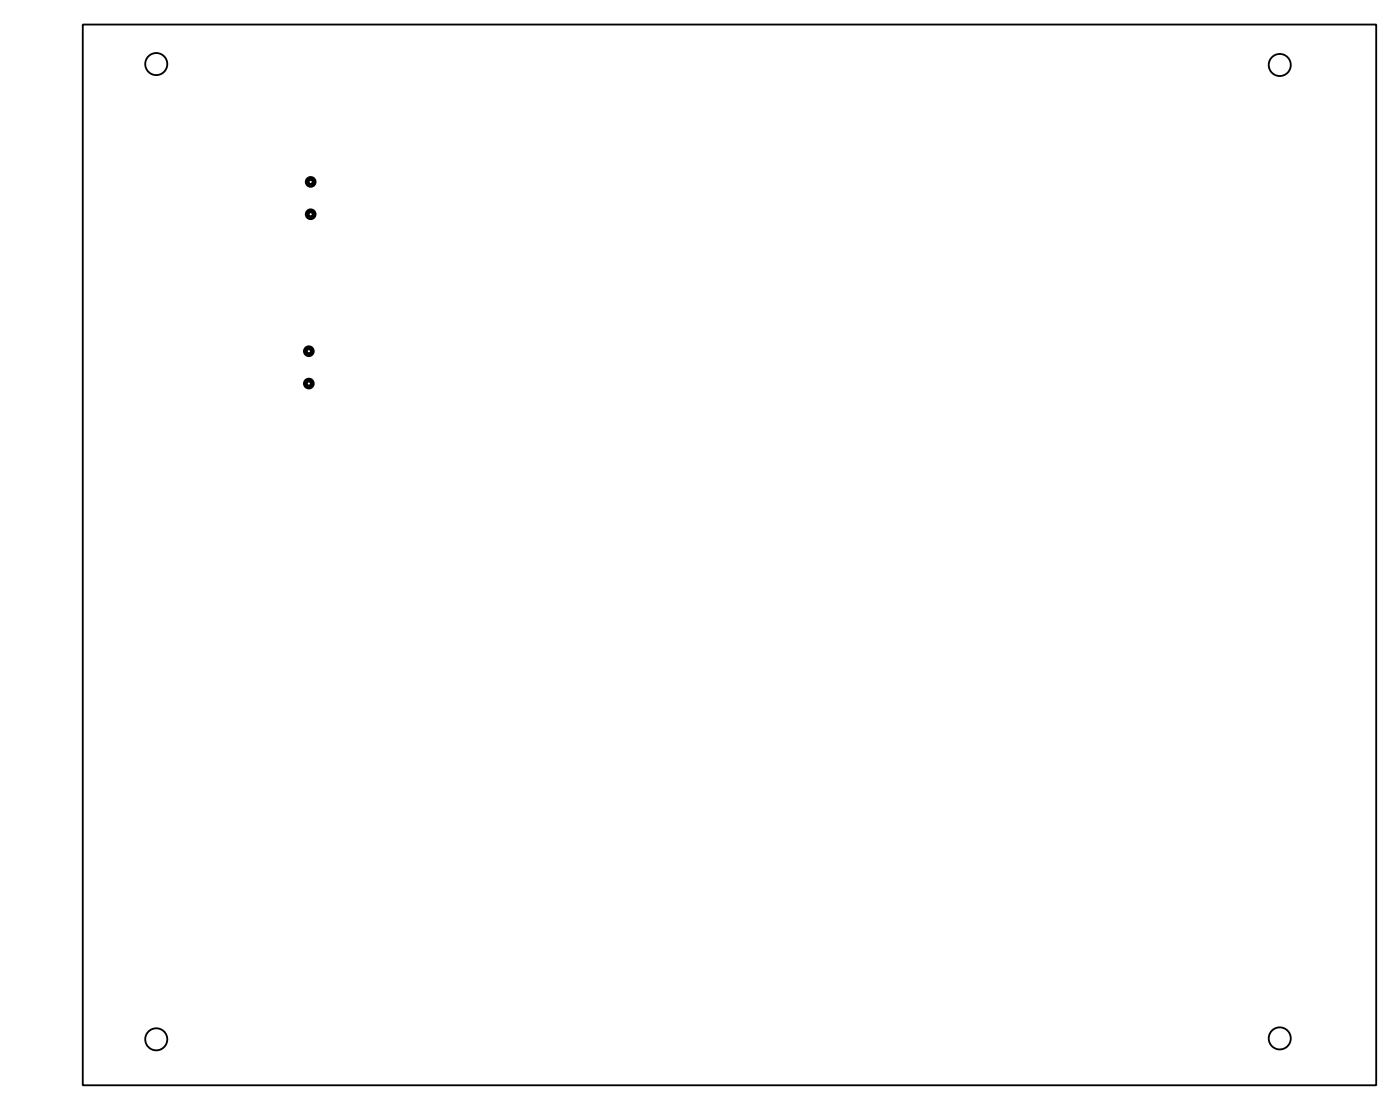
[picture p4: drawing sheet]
<svg xmlns="http://www.w3.org/2000/svg" width="152mm" height="121mm" viewBox="0 0 152 121" stroke-linecap="round" stroke-linejoin="round" font-family="sans-serif">
<g fill="none" stroke="#000" stroke-width=".51">
<circle cx="33.8" cy="19.8" r=".38"/>
<circle cx="33.6" cy="38.2" r=".38"/>
<circle cx="33.8" cy="23.3" r=".38"/>
<circle cx="33.6" cy="41.7" r=".38"/>
</g>
<g fill="none" stroke="#000" stroke-width=".2">
<path d="M9 2.7h140.8v115.4h-140.8z"/>
<circle cx="17" cy="7" r="1.2"/>
<circle cx="139.3" cy="7.1" r="1.2"/>
<circle cx="17" cy="113.1" r="1.2"/>
<circle cx="139.3" cy="113" r="1.2"/>
</g>
</svg>
